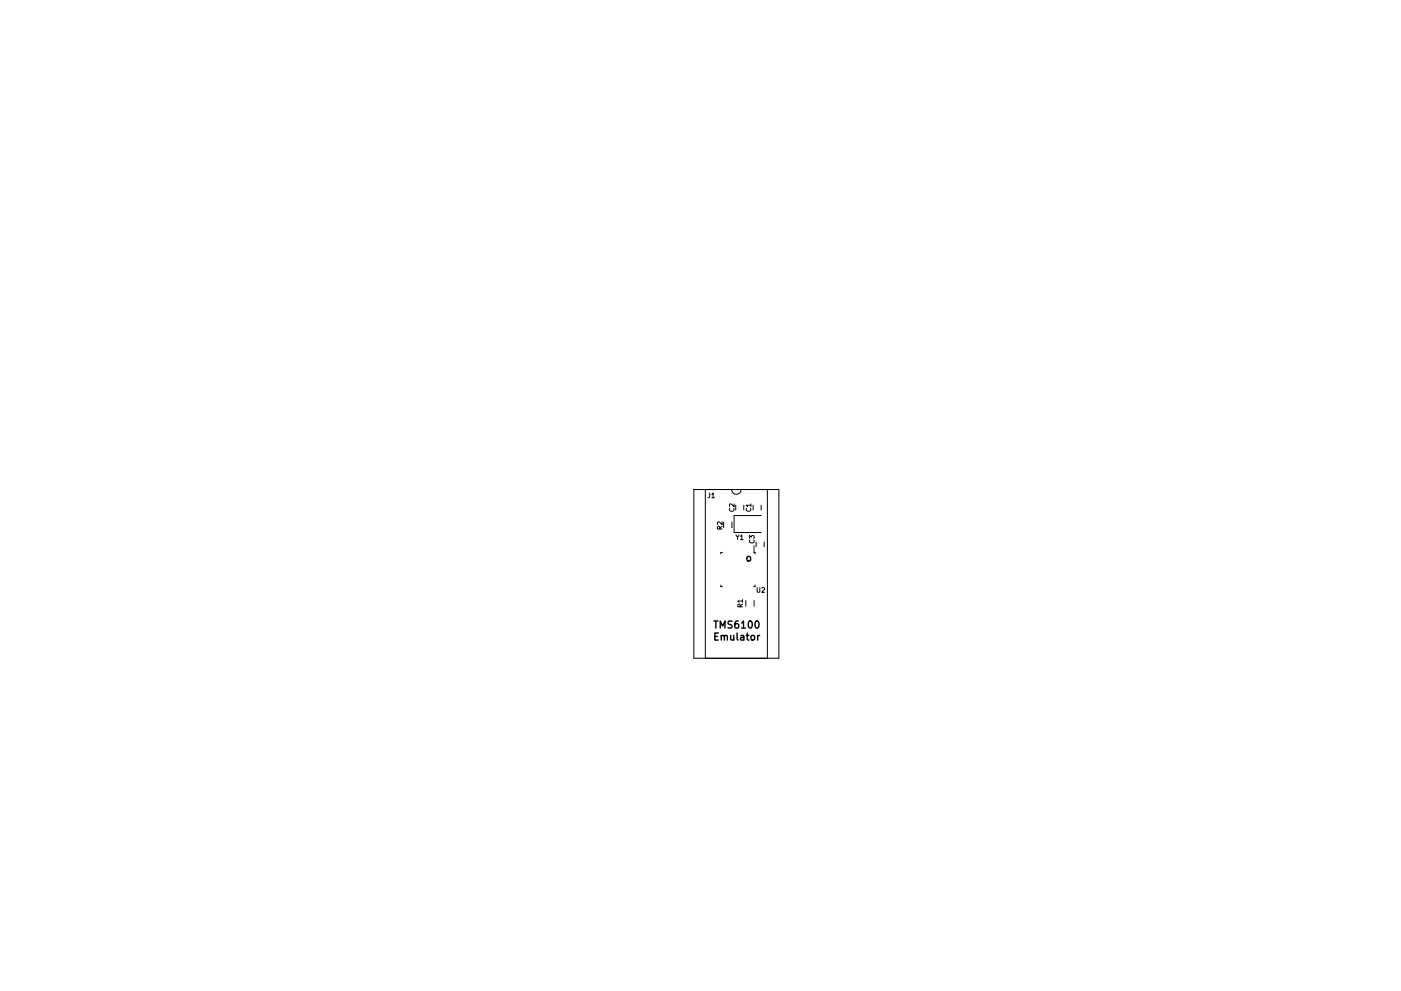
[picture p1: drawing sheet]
<svg xmlns="http://www.w3.org/2000/svg" width="297mm" height="210mm" viewBox="0 0 297 210" stroke-linecap="round" stroke-linejoin="round" font-family="sans-serif">
<g fill="none" stroke="#000" stroke-width=".3">
<path d="M158.4 118.2l.2-.2 .5 .2v.6l-.1 .2h-.4l-.2-.1zM151.4 131.8h.8M151.6 135h.5M151.8 131.8v1.5M152.3 134.3h-.7v1.5h.7M152.7 133.3v-1.5l.5 1 .5-1v1.5M152.9 134.9l.2-.1 .4 .1 .1 .9M152.9 134.8v1M153.6 135l.2-.2 .3 .1 .1 .9M154.9 134.8l.1 .9 .4 .1 .2-.1M155.2 131.8h-.6l-.2 .2 .1 .4 .6 .3v.4l-.2 .2-.5-.1M155.6 134.8v1"/>
<path d="M156.3 134.3v1.3l.2 .2M156.5 131.8h-.4a1.01 1.01 0 0 0 0 1.5l.5-.2v-.5l-.2-.3-.5 .1-.1 .2M157.1 134.9h.5l.1 .9M157.2 132.2l.4-.4v1.5M157.2 133.3h.9M157.7 135.2h-.5l-.2 .2 .2 .4 .5-.1M158.2 134.8h.6M158.4 134.3v1.3l.4 .2M158.8 131.9l.2-.1a.8 .8 0 0 1 .5 .7 .8 .8 0 0 1-.5 .8l-.4-.6zM159.4 134.9l.3-.1 .3 .3v.4l-.3 .3-.3-.1-.2-.2zM160.3 131.8h.1a.8 .8 0 0 1 .5 .7 .8 .8 0 0 1-.5 .8 1 1 0 0 1-.1-1.5zM160.6 134.8v1"/>
<path d="M161.1 134.8l-.5 .3"/>
</g>
<g fill="none" stroke="#000" stroke-width=".21">
<path d="M147.1 103.9h18v35.8h-18zM149.5 103.9v35.8M150.5 104.6l-.1 .9-.3 .1M150.9 104.9l.3-.3v1M150.9 105.6h.6M152.6 112.2v-.4l-.4-.1-.1 .5h1M153.1 110.7v.6l-.7-.6-.3 .2 .1 .4M153.1 111.7l-.5 .3M153.2 117.2h-.4v.3M153.4 110.8v1.2M154.7 107.9a.44 .44 0 0 0 .4 .6 .44 .44 0 0 0 .5-.6M155.1 103.9a1 1 0 0 0 1 1 1 1 0 0 0 1-1"/>
<path d="M155.2 110.8v1.2M155.6 106.9v.6l-.7-.6-.3 .2 .1 .4M156 107.2v1M156 113.5l.4 .5 .3-.5M156.4 114v.5M157 113.8l.3-.3v1M157 114.5h.6M157.7 107.2v1M158.3 107.9a.44 .44 0 0 0 .4 .6 .44 .44 0 0 0 .4-.6M158.9 114.3v-.7l.4 .4 .1-.3h.4v.6M159 114.6a.44 .44 0 0 0 .4 .6 .44 .44 0 0 0 .4-.6M159.2 107.2h-1l.3 .3"/>
<path d="M159.2 106.9v.6M159.7 107.2v1M159.9 115.8v1.4h.2v.3M160.3 115v1M161.4 107.2v1M161.4 109.4h-5.8v3.6h5.8M162 115v1M162.7 103.9v35.8M152.8 124.1v.4h.4M156.9 128.7v-.4l-.4-.1-.1 .5h1M157.4 127.5h-1l.3 .3M157.4 128.2l-.5 .3"/>
<path d="M157.4 127.2v.6M158.1 127.4v1.2M159.9 127.4v1.2M160.1 124.1v.4h-.3M160.5 124.7v.8l.2 .2 .4-.2v-.8M161.5 124.8l.4-.1 .2 .3-.6 .7h.6"/>
</g>
</svg>
